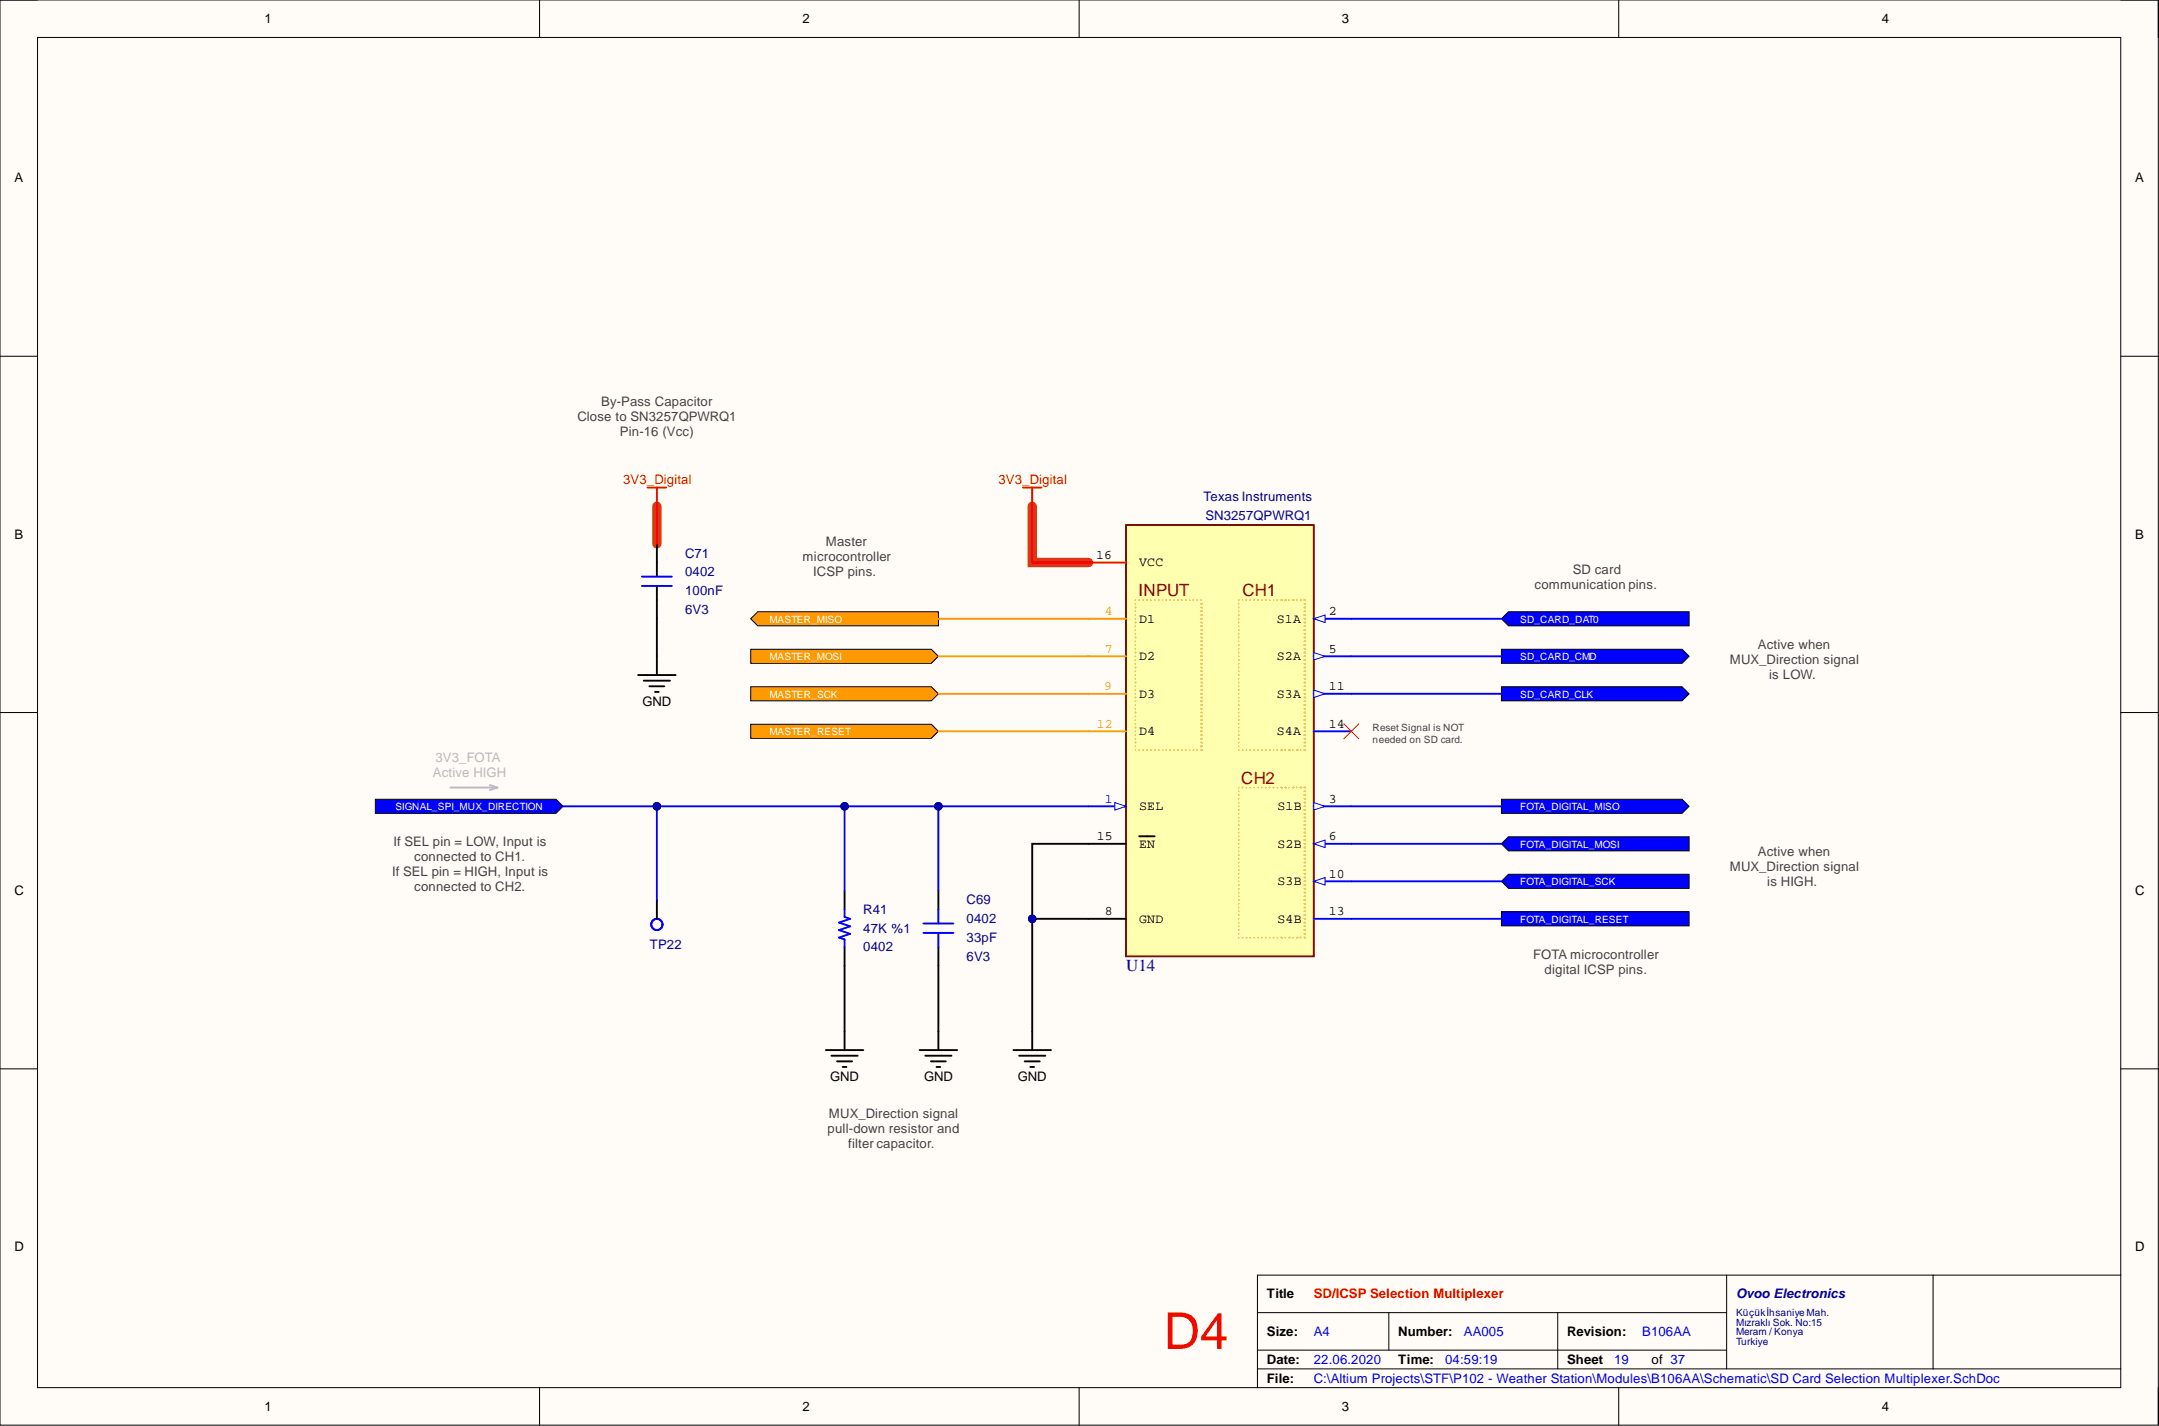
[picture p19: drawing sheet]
<svg xmlns="http://www.w3.org/2000/svg" width="292mm" height="193mm" viewBox="0 0 292 193" stroke-linecap="round" stroke-linejoin="round" font-family="sans-serif">
<defs><g id="words">
<text font-size="6.9" fill="#f00" x="157.4" y="182.5">D4</text>
<g font-size="2.3" fill="#980000">
<text x="154" y="80.7">INPUT</text>
<text x="168.1" y="80.7">CH1</text>
<text x="167.9" y="106.1">CH2</text>
</g>
<text font-size="2.3" fill="#000080" x="152.4" y="131.4">U14</text>
<g font-size="1.8">
<text x="35.8" y="3.1">1</text>
<text x="108.6" y="3.1">2</text>
<text x="181.6" y="3.1">3</text>
<text x="254.6" y="3.1">4</text>
<text x="1.9" y="24.7">A</text>
<text x="288.9" y="24.7">A</text>
<text x="1.9" y="72.9">B</text>
<text x="148.3" y="75.6">16</text>
<text x="154.1" y="76.6">VCC</text>
<text x="288.9" y="72.9">B</text>
<text x="179.8" y="83.2">2</text>
<text x="154.1" y="89.3">D2</text>
<text x="154.1" y="84.2">D1</text>
<text x="172.7" y="84.2">S1A</text>
<text x="172.7" y="89.3">S2A</text>
<text x="179.8" y="88.3">5</text>
<text x="86.9" y="95.5">GND</text>
<text x="154.1" y="94.4">D3</text>
<text x="172.7" y="94.4">S3A</text>
<text x="179.8" y="93.4">11</text>
<text x="154.1" y="99.5">D4</text>
<text x="172.7" y="99.5">S4A</text>
<text x="179.8" y="98.5">14</text>
<text x="148.4" y="113.7">15</text>
<text x="154.1" y="109.6">SEL</text>
<text x="172.8" y="109.6">S1B</text>
<text x="179.8" y="108.6">3</text>
<text x="179.8" y="113.7">6</text>
<text x="154.1" y="114.7">EN</text>
<text x="172.8" y="114.7">S2B</text>
<text x="172.8" y="119.8">S3B</text>
<text x="179.8" y="118.8">10</text>
<text x="1.9" y="121.1">C</text>
<text x="149.5" y="123.8">8</text>
<text x="154.1" y="124.8">GND</text>
<text x="172.8" y="124.8">S4B</text>
<text x="179.8" y="123.8">13</text>
<text x="288.9" y="121.1">C</text>
<text x="112.3" y="146.2">GND</text>
<text x="125" y="146.2">GND</text>
<text x="137.7" y="146.2">GND</text>
<text x="1.9" y="169.3">D</text>
<text x="288.9" y="169.3">D</text>
<text x="171.4" y="175.7">Title</text>
<text x="171.4" y="180.8">Size:</text>
<text x="171.4" y="184.6">Date:</text>
<text x="189.2" y="180.8">Number:</text>
<text x="189.2" y="184.6">Time:</text>
<text x="212" y="180.8">Revision:</text>
<text x="212" y="184.6">Sheet</text>
<text x="223.4" y="184.6">of 37</text>
<text x="35.8" y="190.9">1</text>
<text x="108.6" y="190.9">2</text>
<text x="171.4" y="187.1">File:</text>
<text x="181.6" y="190.9">3</text>
<text x="254.6" y="190.9">4</text>
</g>
<g font-size="1.8" fill="#434343">
<text x="78.1" y="56.9">Close to SN3257QPWRQ1</text>
<text x="81.3" y="54.9">By-Pass Capacitor</text>
<text x="83.9" y="59">Pin-16 (Vcc)</text>
<text x="108.6" y="76">microcontroller</text>
<text x="110" y="78">ICSP pins.</text>
<text x="111.7" y="73.9">Master</text>
<text x="212.8" y="77.7">SD card</text>
<text x="207.6" y="79.8">communication pins.</text>
<text x="234" y="89.9">MUX_Direction signal</text>
<text x="237.8" y="87.9">Active when</text>
<text x="239.4" y="91.9">is LOW.</text>
<text x="53.1" y="118.6">If SEL pin = HIGH, Input is</text>
<text x="53.2" y="114.5">If SEL pin = LOW, Input is</text>
<text x="56" y="116.6">connected to CH1.</text>
<text x="234" y="117.8">MUX_Direction signal</text>
<text x="237.8" y="115.8">Active when</text>
<text x="239.1" y="119.9">is HIGH.</text>
<text x="56" y="120.6">connected to CH2.</text>
<text x="207.5" y="129.8">FOTA microcontroller</text>
<text x="209" y="131.8">digital ICSP pins.</text>
<text x="112" y="153.4">pull-down resistor and</text>
<text x="112.1" y="151.3">MUX_Direction signal</text>
<text x="114.8" y="155.4">filter capacitor.</text>
</g>
<g font-size="1.8" fill="#f00">
<text x="84.3" y="65.5">3V3_Digital</text>
<text x="135.1" y="65.5">3V3_Digital</text>
<text x="177.7" y="175.7">SD/ICSP Selection Multiplexer</text>
</g>
<g font-size="1.8" fill="#000080">
<text x="162.8" y="67.8">Texas Instruments</text>
<text x="163.1" y="70.4">SN3257QPWRQ1</text>
<text x="92.7" y="78">0402</text>
<text x="92.7" y="75.4">C71</text>
<text x="92.7" y="80.5">100nF</text>
<text x="92.7" y="83.1">6V3</text>
<text x="116.8" y="123.7">R41</text>
<text x="130.8" y="124.9">0402</text>
<text x="130.8" y="122.4">C69</text>
<text x="87.9" y="128.5">TP22</text>
<text x="116.8" y="126.2">47K %1</text>
<text x="116.8" y="128.7">0402</text>
<text x="130.8" y="127.5">33pF</text>
<text x="130.8" y="130">6V3</text>
<text x="234.9" y="175.7">Ovoo Electronics</text>
</g>
<g font-size="1.8" fill="#f90">
<text x="149.5" y="83.2">4</text>
<text x="149.5" y="88.3">7</text>
<text x="149.4" y="93.4">9</text>
<text x="148.4" y="98.5">12</text>
</g>
<g font-size="1.8" fill="#b7b7b7">
<text x="58.6" y="105.1">Active HIGH</text>
<text x="58.9" y="103.1">3V3_FOTA</text>
</g>
<g font-size="1.8" fill="#00f">
<text x="149.5" y="108.6">1</text>
<text x="177.7" y="184.6">22.06.2020</text>
<text x="177.7" y="180.8">A4</text>
<text x="195.5" y="184.6">04:59:19</text>
<text x="198.1" y="180.8">AA005</text>
<text x="218.4" y="184.6">19</text>
<text x="222.2" y="180.8">B106AA</text>
<text x="177.7" y="187.1">C:\Altium Projects\STF\P102 - Weather Station\Modules\B106AA\Schematic\SD Card Selection Multiplexer.SchDoc</text>
</g>
<g font-size="1.4" fill="#fff">
<text x="104.1" y="84.2">MASTER_MISO</text>
<text x="104.1" y="89.3">MASTER_MOSI</text>
<text x="205.7" y="89.3">SD_CARD_CMD</text>
<text x="205.7" y="84.2">SD_CARD_DAT0</text>
<text x="104.1" y="94.4">MASTER_SCK</text>
<text x="205.7" y="94.4">SD_CARD_CLK</text>
<text x="104.1" y="99.5">MASTER_RESET</text>
<text x="53.5" y="109.6">SIGNAL_SPI_MUX_DIRECTION</text>
<text x="205.7" y="109.6">FOTA_DIGITAL_MISO</text>
<text x="205.7" y="114.7">FOTA_DIGITAL_MOSI</text>
<text x="205.7" y="119.8">FOTA_DIGITAL_SCK</text>
<text x="205.7" y="124.8">FOTA_DIGITAL_RESET</text>
</g>
<g font-size="1.4" fill="#434343">
<text x="185.7" y="99">Reset Signal is NOT</text>
<text x="185.7" y="100.5">needed on SD card.</text>
</g>
<g font-size="1.4" fill="#000080">
<text x="234.9" y="178.1">Küçükİhsaniye Mah.</text>
<text x="234.9" y="179.4">Mızraklı Sok. No:15</text>
<text x="234.9" y="180.7">Meram / Konya</text>
<text x="234.9" y="181.9">Turkiye</text>
</g>
</g></defs>
<path d="M0 0h292v192.9h-292z" fill-rule="evenodd" fill="#fffcf8"/>
<path d="M0 0h292v192.9h-292z" fill="none" stroke="#000" stroke-width=".14"/>
<path d="M5.1 5.1h281.8v182.7h-281.8z" fill-rule="evenodd" fill="#fffcf8"/>
<g fill="none" stroke="#000" stroke-width=".14">
<path d="M0 0h5.1M73 0v5.1M146 0v5.1M219 0v5.1M286.9 0h5.1v5.1M5.1 5.1h281.8v182.7h-281.8zM0 48.2h5.1M286.9 48.2h5.1M0 96.4h5.1M286.9 96.4h5.1M0 144.6h5.1M286.9 144.6h5.1"/>
<path d="M170.1 177.6h63.5M187.9 177.6v5.1M210.8 177.6v7.6M233.6 172.6v12.6M261.5 172.6v12.6M286.9 172.6h-116.8v15.2M73 187.8v5.1M146 187.8v5.1M170.1 185.2h116.8M170.1 182.7h63.5M219 187.8v5.1M292 187.8v5.1"/>
</g>
<path d="M88.9 68.5v5.1M139.7 68.5v7.6h7.6" fill="none" stroke="#c30" stroke-width="1.3"/>
<path d="M152.4 71h25.3v58.4h-25.3z" fill-rule="evenodd" fill="#ffffb0"/>
<path d="M152.4 71h25.3v58.4h-25.3z" fill="none" stroke="#800000" stroke-width=".25"/>
<path d="M147.3 124.3h5.1" fill="none" stroke="#000" stroke-width=".25"/>
<path d="M147.3 76.1h5.1" fill="none" stroke="#f00" stroke-width=".25"/>
<path d="M177.7 83.7h5.1" fill="none" stroke="#00f" stroke-width=".25"/>
<path d="M177.7 83.7l1.6-.5v1z" fill="#f8fcff"/>
<path d="M177.7 83.7l1.6-.5v1z" fill="none" stroke="#00f" stroke-width=".14"/>
<path d="M177.7 88.8h5.1" fill="none" stroke="#00f" stroke-width=".25"/>
<path d="M177.7 88.3l1.6 .5-1.6 .5z" fill="#f8fcff"/>
<path d="M177.7 88.3l1.6 .5-1.6 .5z" fill="none" stroke="#00f" stroke-width=".14"/>
<g fill="none" stroke="#f1c232" stroke-width=".25">
<path d="M167.6 81.2h.1M167.6 81.7h.1M167.6 82.2h.1M167.6 82.7h.1M167.6 83.2h.1M167.6 83.7h.1M167.6 84.2h.1M167.6 84.8h.1M167.6 85.3h.1M167.6 85.8h.1M167.6 86.3h.1M167.6 86.8h.1"/>
<path d="M167.6 87.3h.1M167.6 87.8h.1M167.6 88.3h.1M167.6 88.8h.1M167.6 89.3h.1M167.6 89.8h.1M167.6 90.3h.1M167.6 90.8h.1M167.6 91.3v.1M167.6 91.9h.1M167.6 92.4h.1M167.6 92.9h.1"/>
<path d="M167.6 93.4h.1M167.6 93.9h.1M167.6 94.4h.1M167.6 94.9h.1M167.6 95.4h.1M167.6 95.9h.1M167.6 96.4h.1M167.6 96.9h.1M167.6 97.4h.1M167.6 97.9v.1M167.6 98.5h.1M167.6 99h.1"/>
<path d="M167.6 99.5h.1M167.6 100h.1M168.1 81.2h.1M168.6 81.2h.1M169.2 81.2h.1M169.7 81.2h.1M170.2 81.2h.1M170.7 81.2h.1M171.2 81.2h.1M171.8 81.2h.1M172.3 81.2h.1M172.8 81.2h.1"/>
<path d="M173.3 81.2h.1M173.9 81.2h.1M174.4 81.2h.1M174.9 81.2h.1M175.4 81.2h.1M176 81.2h.1M176.5 100h.1M176.5 99.5h.1M176.5 99h.1M176.5 98.5h.1M176.5 97.9h.1M176.5 97.4h.1"/>
<path d="M176.5 96.9h.1M176.5 96.4h.1M176.5 95.9h.1M176.5 95.4h.1M176.5 94.9h.1M176.5 94.4h.1M176.5 93.9h.1M176.5 93.4h.1M176.5 92.9h.1M176.5 92.4h.1M176.5 91.9h.1M176.5 91.3h.1"/>
<path d="M176.5 90.8h.1M176.5 90.3h.1M176.5 89.8h.1M176.5 89.3h.1M176.5 88.8h.1M176.5 88.3h.1M176.5 87.8h.1M176.5 87.3h.1M176.5 86.8h.1M176.5 86.3h.1M176.5 85.8h.1M176.5 85.3h.1"/>
<path d="M176.5 84.8h.1M176.5 84.2h.1M176.5 83.7h.1M176.5 83.2h.1M176.5 82.7h.1M176.5 82.2h.1M176.5 81.7h.1M176.5 81.2h.1M167.6 100.5h.1M167.6 101h.1M167.6 101.5h.1M168.1 101.5h.1"/>
<path d="M168.6 101.5h.1M169.2 101.5h.1M169.7 101.5h.1M170.2 101.5h.1M170.7 101.5h.1M171.2 101.5h.1M171.8 101.5h.1M172.3 101.5h.1M172.8 101.5h.1M173.3 101.5h.1M173.9 101.5h.1M174.4 101.5h.1"/>
<path d="M174.9 101.5h.1M175.4 101.5h.1M176 101.5h.1M176.5 101.5h.1M176.5 101h.1M176.5 100.5h.1"/>
</g>
<path d="M177.7 93.9h5.1" fill="none" stroke="#00f" stroke-width=".25"/>
<path d="M177.7 93.4l1.6 .5-1.6 .5z" fill="#f8fcff"/>
<path d="M177.7 93.4l1.6 .5-1.6 .5z" fill="none" stroke="#00f" stroke-width=".14"/>
<path d="M177.7 99h5.1M177.7 109.1h5.1" fill="none" stroke="#00f" stroke-width=".25"/>
<path d="M177.7 108.6l1.6 .5-1.6 .5z" fill="#f8fcff"/>
<path d="M177.7 108.6l1.6 .5-1.6 .5z" fill="none" stroke="#00f" stroke-width=".14"/>
<path d="M177.7 114.2h5.1" fill="none" stroke="#00f" stroke-width=".25"/>
<path d="M177.7 114.2l1.6-.5v1z" fill="#f8fcff"/>
<path d="M177.7 114.2l1.6-.5v1z" fill="none" stroke="#00f" stroke-width=".14"/>
<g fill="none" stroke="#f1c232" stroke-width=".25">
<path d="M167.6 106.6h.1M167.6 107.1h.1M167.6 107.6h.1M167.6 108.1h.1M167.6 108.6h.1M167.6 109.1h.1M167.6 109.6h.1M167.6 110.1h.1M167.6 110.6h.1M167.6 111.1h.1M167.6 111.6v.1M167.6 112.2h.1"/>
<path d="M167.6 112.7h.1M167.6 113.2h.1M167.6 113.7h.1M167.6 114.2h.1M167.6 114.7h.1M167.6 115.2h.1M167.6 115.7h.1M167.6 116.2h.1M167.6 116.7h.1M167.6 117.2h.1M167.6 117.7h.1M167.6 118.2v.1"/>
<path d="M167.6 118.8h.1M167.6 119.3h.1M167.6 119.8h.1M168.1 106.6h.1M168.6 106.6h.1M169.2 106.6h.1M169.7 106.6h.1M170.2 106.6h.1M170.7 106.6h.1M171.2 106.6h.1M171.8 106.6h.1M172.3 106.6h.1"/>
<path d="M172.8 106.6h.1M173.3 106.6h.1M173.9 106.6h.1M174.4 106.6h.1M174.9 106.6h.1M175.4 106.6h.1M176 106.6h.1M176.5 119.8h.1M176.5 119.3h.1M176.5 118.8h.1M176.5 118.2h.1M176.5 117.7h.1"/>
<path d="M176.5 117.2h.1M176.5 116.7h.1M176.5 116.2h.1M176.5 115.7h.1M176.5 115.2h.1M176.5 114.7h.1M176.5 114.2h.1M176.5 113.7h.1M176.5 113.2h.1M176.5 112.7h.1M176.5 112.2h.1M176.5 111.6h.1"/>
<path d="M176.5 111.1h.1M176.5 110.6h.1M176.5 110.1h.1M176.5 109.6h.1M176.5 109.1h.1M176.5 108.6h.1M176.5 108.1h.1M176.5 107.6h.1M176.5 107.1h.1M176.5 106.6h.1M167.6 120.3h.1M167.6 120.8h.1"/>
<path d="M167.6 121.3h.1M167.6 121.8h.1M167.6 122.3h.1M167.6 122.8h.1M167.6 123.3h.1M167.6 123.8h.1M167.6 124.3h.1M167.6 124.8v.1M167.6 125.4h.1M167.6 125.9h.1M167.6 126.4h.1M167.6 126.9h.1"/>
<path d="M168.1 126.9h.1M168.6 126.9h.1M169.2 126.9h.1M169.7 126.9h.1M170.2 126.9h.1M170.7 126.9h.1M171.2 126.9h.1M171.8 126.9h.1M172.3 126.9h.1M172.8 126.9h.1M173.3 126.9h.1M173.9 126.9h.1"/>
<path d="M174.4 126.9h.1M174.9 126.9h.1M175.4 126.9h.1M176 126.9h.1M176.5 126.9h.1M176.5 126.4h.1M176.5 125.9h.1M176.5 125.4h.1M176.5 124.8h.1M176.5 124.3h.1M176.5 123.8h.1M176.5 123.3h.1"/>
<path d="M176.5 122.8h.1M176.5 122.3h.1M176.5 121.8h.1M176.5 121.3h.1M176.5 120.8h.1M176.5 120.3h.1"/>
</g>
<path d="M177.7 119.3h5.1" fill="none" stroke="#00f" stroke-width=".25"/>
<path d="M177.7 119.3l1.6-.5v1z" fill="#f8fcff"/>
<path d="M177.7 119.3l1.6-.5v1z" fill="none" stroke="#00f" stroke-width=".14"/>
<path d="M147.3 109.1h5.1M177.7 124.3h5.1" fill="none" stroke="#00f" stroke-width=".25"/>
<path d="M147.3 99h5.1M147.3 93.9h5.1M147.3 88.8h5.1M147.3 83.7h5.1" fill="none" stroke="#f90" stroke-width=".25"/>
<g fill="none" stroke="#f1c232" stroke-width=".25">
<path d="M153.6 81.2h.1M153.6 81.7h.1M153.6 82.2h.1M153.6 82.7h.1M153.6 83.2h.1M153.6 83.7h.1M153.6 84.2h.1M153.6 84.8h.1M153.6 85.3h.1M153.6 85.8h.1M153.6 86.3h.1M153.6 86.8h.1"/>
<path d="M153.6 87.3h.1M153.6 87.8h.1M153.6 88.3h.1M153.6 88.8h.1M153.6 89.3h.1M153.6 89.8h.1M153.6 90.3h.1M153.6 90.8h.1M153.6 91.3v.1M153.6 91.9h.1M153.6 92.4h.1M153.6 92.9h.1"/>
<path d="M153.6 93.4h.1M153.6 93.9h.1M153.6 94.4h.1M153.6 94.9h.1M153.6 95.4h.1M153.6 95.9h.1M153.6 96.4h.1M153.6 96.9h.1M153.6 97.4h.1M153.6 97.9v.1M153.6 98.5h.1M153.6 99h.1"/>
<path d="M153.6 99.5h.1M153.6 100h.1M154.1 81.2h.1M154.7 81.2h.1M155.2 81.2h.1M155.7 81.2h.1M156.2 81.2h.1M156.8 81.2h.1M157.3 81.2h.1M157.8 81.2h.1M158.3 81.2h.1M158.8 81.2h.1"/>
<path d="M159.4 81.2h.1M159.9 81.2h.1M160.4 81.2h.1M160.9 81.2h.1M161.5 81.2h.1M162 81.2h.1M162.5 81.2h.1M162.5 100h.1M162.5 99.5h.1M162.5 99h.1M162.5 98.5h.1M162.5 97.9h.1"/>
<path d="M162.5 97.4h.1M162.5 96.9h.1M162.5 96.4h.1M162.5 95.9h.1M162.5 95.4h.1M162.5 94.9h.1M162.5 94.4h.1M162.5 93.9h.1M162.5 93.4h.1M162.5 92.9h.1M162.5 92.4h.1M162.5 91.9h.1"/>
<path d="M162.5 91.3h.1M162.5 90.8h.1M162.5 90.3h.1M162.5 89.8h.1M162.5 89.3h.1M162.5 88.8h.1M162.5 88.3h.1M162.5 87.8h.1M162.5 87.3h.1M162.5 86.8h.1M162.5 86.3h.1M162.5 85.8h.1"/>
<path d="M162.5 85.3h.1M162.5 84.8h.1M162.5 84.2h.1M162.5 83.7h.1M162.5 83.2h.1M162.5 82.7h.1M162.5 82.2h.1M162.5 81.7h.1M153.6 100.5h.1M153.6 101h.1M153.6 101.5h.1M154.1 101.5h.1"/>
<path d="M154.7 101.5h.1M155.2 101.5h.1M155.7 101.5h.1M156.2 101.5h.1M156.8 101.5h.1M157.3 101.5h.1M157.8 101.5h.1M158.3 101.5h.1M158.9 101.5h.1M159.4 101.5h.1M159.9 101.5h.1M160.4 101.5h.1"/>
<path d="M160.9 101.5h.1M161.5 101.5h.1M162 101.5h.1M162.5 101.5h.1M162.5 101h.1M162.5 100.5h.1"/>
</g>
<path d="M147.3 114.2h5.1M154.1 113.2h2.1" fill="none" stroke="#000" stroke-width=".25"/>
<path d="M150.8 108.6l1.6 .5-1.6 .5z" fill="#f8fcff"/>
<path d="M150.8 108.6l1.6 .5-1.6 .5z" fill="none" stroke="#00f" stroke-width=".14"/>
<path d="M138.4 66h2.5M139.7 66v2.5" fill="none" stroke="#f00" stroke-width=".25"/>
<g fill="none" stroke="#000" stroke-width=".25">
<path d="M114.3 120.5v2.6M114.3 128.1v2.6M114.3 139.6v2.5M127 120.5v2.6M127 128.1v2.6M127 139.6v2.5M139.7 139.6v2.5M111.7 142.1h5.1M112.5 142.9h3.5M113.2 143.6h2.1M114 144.4h.5M124.4 142.1h5.1"/>
<path d="M125.2 142.9h3.5M125.9 143.6h2.1M126.7 144.4h.5M137.1 142.1h5.1M137.9 142.9h3.5M138.6 143.6h2.1M139.4 144.4h.5"/>
</g>
<path d="M181.8 97.9l2 2.1M183.8 97.9l-2 2.1" fill="none" stroke="#f00" stroke-width=".14"/>
<path d="M114.3 123.1v1l.7 .2-1.5 .5 1.5 .6-1.5 .5 1.5 .5-1.5 .5 .8 .2v1M124.9 125h4.1M124.9 126.2h4.1M127 123.1v1.9M127 126.2v1.9" fill="none" stroke="#00f" stroke-width=".25"/>
<path d="M60.9 106.6h6.4M66.3 106.2l1 .4M67.3 106.6l-1 .3" fill="none" stroke="#b7b7b7" stroke-width=".25"/>
<path d="M50.8 108.2h24.4l1 .9-1 1h-24.4z" fill-rule="evenodd" fill="#00f"/>
<path d="M50.8 108.2h24.4l1 .9-1 1h-24.4z" fill="none" stroke="#000" stroke-width=".14"/>
<path d="M88.9 73.6v4.4M88.9 79.3v4.4M86.3 91.3h5.1M87.1 92.1h3.5M87.9 92.9h2M88.6 93.6h.5M88.9 88.8v2.5" fill="none" stroke="#000" stroke-width=".25"/>
<path d="M86.8 79.3h4.1M86.8 78h4.1" fill="none" stroke="#00f" stroke-width=".25"/>
<path d="M87.6 66h2.5M88.9 66v2.5" fill="none" stroke="#f00" stroke-width=".25"/>
<path d="M101.6 83.7l.9-.9h24.5v1.9h-24.5z" fill-rule="evenodd" fill="#f90"/>
<path d="M101.6 83.7l.9-.9h24.5v1.9h-24.5z" fill="none" stroke="#000" stroke-width=".14"/>
<path d="M101.6 87.9h24.4l1 .9-1 1h-24.4z" fill-rule="evenodd" fill="#f90"/>
<path d="M101.6 87.9h24.4l1 .9-1 1h-24.4z" fill="none" stroke="#000" stroke-width=".14"/>
<path d="M101.6 92.9h24.4l1 1-1 .9h-24.4z" fill-rule="evenodd" fill="#f90"/>
<path d="M101.6 92.9h24.4l1 1-1 .9h-24.4z" fill="none" stroke="#000" stroke-width=".14"/>
<path d="M101.6 98h24.4l1 1-1 .9h-24.4z" fill-rule="evenodd" fill="#f90"/>
<path d="M101.6 98h24.4l1 1-1 .9h-24.4z" fill="none" stroke="#000" stroke-width=".14"/>
<path d="M203.1 92.9h24.5l.9 1-.9 .9h-24.5z" fill-rule="evenodd" fill="#00f"/>
<path d="M203.1 92.9h24.5l.9 1-.9 .9h-24.5z" fill="none" stroke="#000" stroke-width=".14"/>
<path d="M203.1 87.9h24.5l.9 .9-.9 1h-24.5z" fill-rule="evenodd" fill="#00f"/>
<path d="M203.1 87.9h24.5l.9 .9-.9 1h-24.5z" fill="none" stroke="#000" stroke-width=".14"/>
<path d="M203.1 83.7l1-.9h24.4v1.9h-24.4z" fill-rule="evenodd" fill="#00f"/>
<path d="M203.1 83.7l1-.9h24.4v1.9h-24.4z" fill="none" stroke="#000" stroke-width=".14"/>
<path d="M203.1 108.2h24.5l.9 .9-.9 1h-24.5z" fill-rule="evenodd" fill="#00f"/>
<path d="M203.1 108.2h24.5l.9 .9-.9 1h-24.5z" fill="none" stroke="#000" stroke-width=".14"/>
<path d="M203.1 114.2l1-1h24.4v1.9h-24.4z" fill-rule="evenodd" fill="#00f"/>
<path d="M203.1 114.2l1-1h24.4v1.9h-24.4z" fill="none" stroke="#000" stroke-width=".14"/>
<path d="M203.1 119.3l1-1h24.4v1.9h-24.4z" fill-rule="evenodd" fill="#00f"/>
<path d="M203.1 119.3l1-1h24.4v1.9h-24.4z" fill="none" stroke="#000" stroke-width=".14"/>
<path d="M203.1 123.4h25.4v1.9h-25.4z" fill-rule="evenodd" fill="#00f"/>
<path d="M203.1 123.4h25.4v1.9h-25.4z" fill="none" stroke="#000" stroke-width=".14"/>
<g fill="none" stroke="#00f" stroke-width=".25">
<path d="M127 109.1v11.4"/>
<circle cx="88.9" cy="125.1" r=".76"/>
</g>
<path d="M88.9 121.8v2.5" fill="none" stroke="#000" stroke-width=".25"/>
<circle cx="127" cy="109.1" r=".51" fill="#000080"/>
<circle cx="127" cy="109.1" r=".51" fill="none" stroke="#000080" stroke-width=".14"/>
<path d="M76.2 109.1h71.1" fill="none" stroke="#00f" stroke-width=".25"/>
<circle cx="88.9" cy="109.1" r=".51" fill="#000080"/>
<circle cx="88.9" cy="109.1" r=".51" fill="none" stroke="#000080" stroke-width=".14"/>
<circle cx="114.3" cy="109.1" r=".51" fill="#000080"/>
<circle cx="114.3" cy="109.1" r=".51" fill="none" stroke="#000080" stroke-width=".14"/>
<circle cx="127" cy="109.1" r=".51" fill="#000080"/>
<circle cx="127" cy="109.1" r=".51" fill="none" stroke="#000080" stroke-width=".14"/>
<path d="M127 99h20.3M127 93.9h20.3M127 88.8h20.3M127 83.7h20.3" fill="none" stroke="#f90" stroke-width=".25"/>
<path d="M147.3 124.3h-7.6v15.3" fill="none" stroke="#000" stroke-width=".25"/>
<circle cx="139.7" cy="124.3" r=".51" fill="#000080"/>
<circle cx="139.7" cy="124.3" r=".51" fill="none" stroke="#000080" stroke-width=".14"/>
<path d="M147.3 114.2h-7.6v10.1" fill="none" stroke="#000" stroke-width=".25"/>
<circle cx="139.7" cy="124.3" r=".51" fill="#000080"/>
<circle cx="139.7" cy="124.3" r=".51" fill="none" stroke="#000080" stroke-width=".14"/>
<path d="M139.7 68.5v7.6h7.6" fill="none" stroke="#f00" stroke-width=".25"/>
<path d="M182.8 93.9h20.3M182.8 88.8h20.3M182.8 83.7h20.3M88.9 109.1v12.7M182.8 119.3h20.3M182.8 114.2h20.3M182.8 109.1h20.3M182.8 124.3h20.3" fill="none" stroke="#00f" stroke-width=".25"/>
<circle cx="88.9" cy="109.1" r=".51" fill="#000080"/>
<circle cx="88.9" cy="109.1" r=".51" fill="none" stroke="#000080" stroke-width=".14"/>
<path d="M88.9 83.7v5.1M114.3 130.7v8.9" fill="none" stroke="#000" stroke-width=".25"/>
<path d="M88.9 68.5v5.1" fill="none" stroke="#f00" stroke-width=".25"/>
<path d="M114.3 109.1v11.4" fill="none" stroke="#00f" stroke-width=".25"/>
<circle cx="114.3" cy="109.1" r=".51" fill="#000080"/>
<circle cx="114.3" cy="109.1" r=".51" fill="none" stroke="#000080" stroke-width=".14"/>
<path d="M127 130.7v8.9" fill="none" stroke="#000" stroke-width=".25"/>
<use href="#words"/>
</svg>
